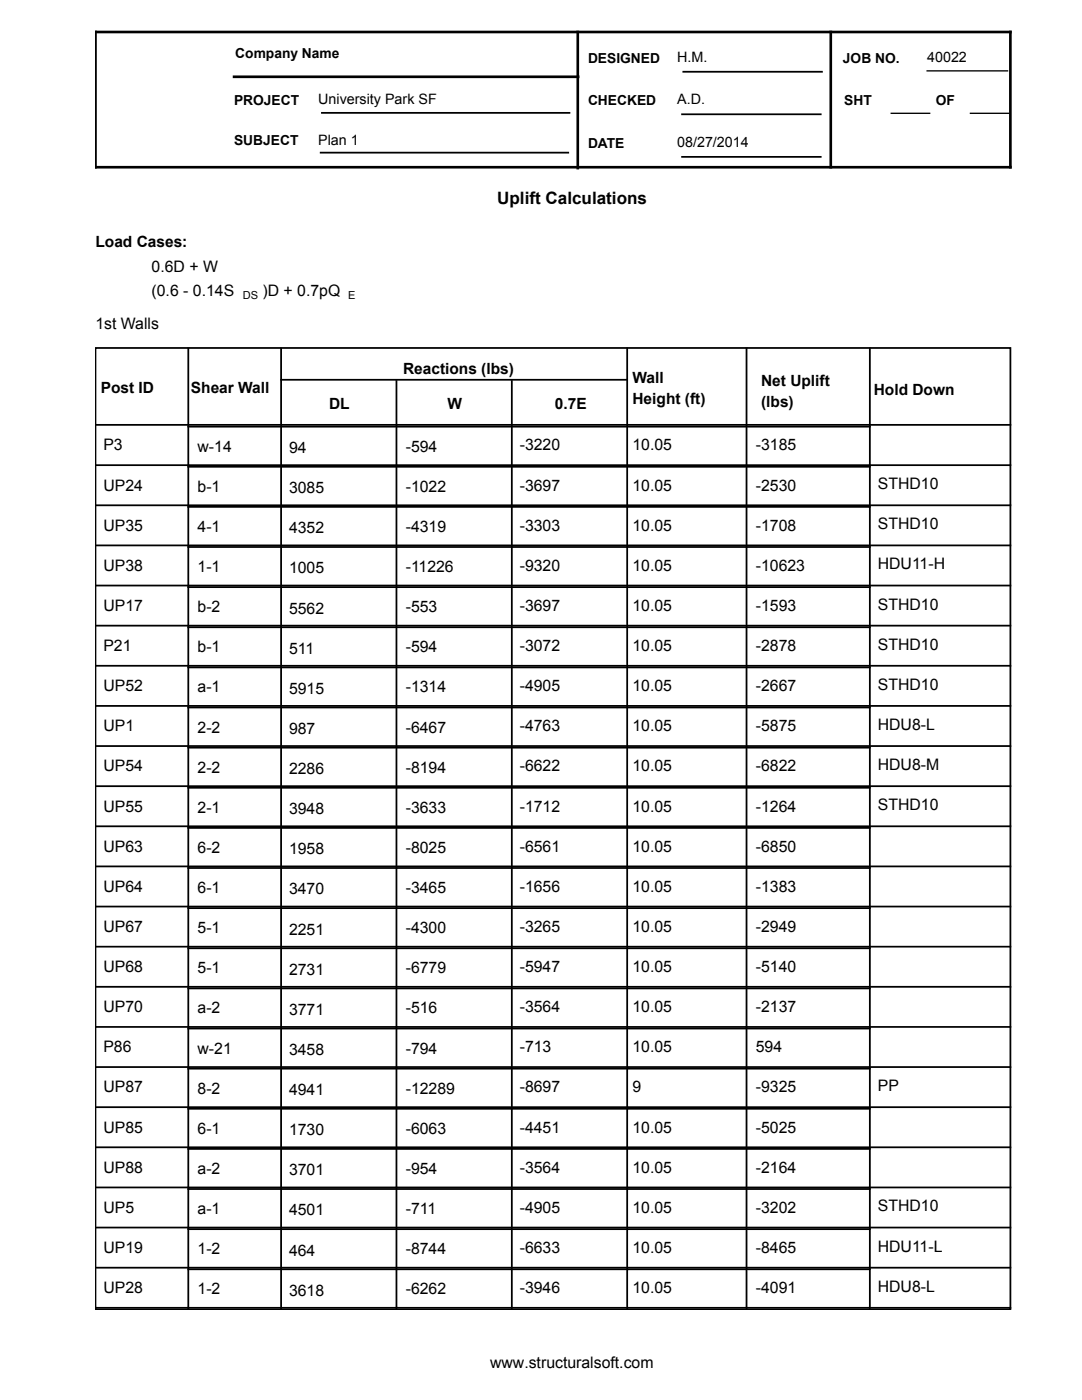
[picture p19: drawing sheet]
<svg xmlns="http://www.w3.org/2000/svg" width="216mm" height="279mm" viewBox="0 0 216 279" stroke-linecap="round" stroke-linejoin="round" font-family="sans-serif">
<defs><g id="words">
<text font-size="3.4" x="99.2" y="40.7">Uplift Calculations</text>
<g font-size="3.2">
<text x="30.2" y="54.2">0.6D + W</text>
<text x="30.2" y="59">(0.6 - 0.14S</text>
<text x="52.4" y="59">)D + 0.7pQ</text>
<text x="19" y="65.6">1st Walls</text>
<text x="20.6" y="89.9">P3</text>
<text x="103.7" y="89.9">-3220</text>
<text x="126.2" y="89.9">10.05</text>
<text x="150.8" y="89.9">-3185</text>
<text x="39.4" y="90.2">w-14</text>
<text x="57.7" y="90.4">94</text>
<text x="81" y="90.2">-594</text>
<text x="20.6" y="97.9">UP24</text>
<text x="39.4" y="98.2">b-1</text>
<text x="57.7" y="98.4">3085</text>
<text x="81" y="98.2">-1022</text>
<text x="103.7" y="97.9">-3697</text>
<text x="126.2" y="97.9">10.05</text>
<text x="150.8" y="97.9">-2530</text>
<text x="175.2" y="97.6">STHD10</text>
<text x="20.6" y="105.9">UP35</text>
<text x="39.4" y="106.2">4-1</text>
<text x="57.7" y="106.4">4352</text>
<text x="81" y="106.2">-4319</text>
<text x="103.7" y="105.9">-3303</text>
<text x="126.2" y="105.9">10.05</text>
<text x="150.8" y="105.9">-1708</text>
<text x="175.2" y="105.6">STHD10</text>
<text x="20.6" y="113.9">UP38</text>
<text x="103.7" y="113.9">-9320</text>
<text x="126.2" y="113.9">10.05</text>
<text x="150.8" y="113.9">-10623</text>
<text x="175.2" y="113.6">HDU11-H</text>
<text x="39.4" y="114.2">1-1</text>
<text x="57.7" y="114.4">1005</text>
<text x="81" y="114.2">-11226</text>
<text x="20.6" y="121.9">UP17</text>
<text x="39.4" y="122.2">b-2</text>
<text x="57.7" y="122.4">5562</text>
<text x="81" y="122.2">-553</text>
<text x="103.7" y="121.9">-3697</text>
<text x="126.2" y="121.9">10.05</text>
<text x="150.8" y="121.9">-1593</text>
<text x="175.2" y="121.7">STHD10</text>
<text x="20.6" y="129.9">P21</text>
<text x="39.4" y="130.2">b-1</text>
<text x="57.7" y="130.5">511</text>
<text x="81" y="130.2">-594</text>
<text x="103.7" y="129.9">-3072</text>
<text x="126.2" y="129.9">10.05</text>
<text x="150.8" y="129.9">-2878</text>
<text x="175.2" y="129.7">STHD10</text>
<text x="20.6" y="137.9">UP52</text>
<text x="103.7" y="137.9">-4905</text>
<text x="126.2" y="137.9">10.05</text>
<text x="150.8" y="137.9">-2667</text>
<text x="175.2" y="137.7">STHD10</text>
<text x="39.4" y="138.2">a-1</text>
<text x="57.7" y="138.5">5915</text>
<text x="81" y="138.2">-1314</text>
<text x="20.6" y="145.9">UP1</text>
<text x="39.4" y="146.2">2-2</text>
<text x="57.7" y="146.5">987</text>
<text x="81" y="146.2">-6467</text>
<text x="103.7" y="145.9">-4763</text>
<text x="126.2" y="145.9">10.05</text>
<text x="150.8" y="145.9">-5875</text>
<text x="175.2" y="145.7">HDU8-L</text>
<text x="20.6" y="154">UP54</text>
<text x="39.4" y="154.2">2-2</text>
<text x="57.7" y="154.5">2286</text>
<text x="81" y="154.2">-8194</text>
<text x="103.7" y="154">-6622</text>
<text x="126.2" y="154">10.05</text>
<text x="150.8" y="154">-6822</text>
<text x="175.2" y="153.7">HDU8-M</text>
<text x="20.6" y="162">UP55</text>
<text x="103.7" y="162">-1712</text>
<text x="126.2" y="162">10.05</text>
<text x="150.8" y="162">-1264</text>
<text x="175.2" y="161.7">STHD10</text>
<text x="39.4" y="162.2">2-1</text>
<text x="57.7" y="162.5">3948</text>
<text x="81" y="162.2">-3633</text>
<text x="20.6" y="170">UP63</text>
<text x="39.4" y="170.2">6-2</text>
<text x="57.7" y="170.5">1958</text>
<text x="81" y="170.2">-8025</text>
<text x="103.7" y="170">-6561</text>
<text x="126.2" y="170">10.05</text>
<text x="150.8" y="170">-6850</text>
<text x="20.6" y="178">UP64</text>
<text x="39.4" y="178.2">6-1</text>
<text x="57.7" y="178.5">3470</text>
<text x="81" y="178.2">-3465</text>
<text x="103.7" y="178">-1656</text>
<text x="126.2" y="178">10.05</text>
<text x="150.8" y="178">-1383</text>
<text x="20.6" y="186">UP67</text>
<text x="103.7" y="186">-3265</text>
<text x="126.2" y="186">10.05</text>
<text x="150.8" y="186">-2949</text>
<text x="39.4" y="186.2">5-1</text>
<text x="57.7" y="186.5">2251</text>
<text x="81" y="186.2">-4300</text>
<text x="20.6" y="194">UP68</text>
<text x="39.4" y="194.3">5-1</text>
<text x="57.7" y="194.5">2731</text>
<text x="81" y="194.3">-6779</text>
<text x="103.7" y="194">-5947</text>
<text x="126.2" y="194">10.05</text>
<text x="150.8" y="194">-5140</text>
<text x="20.6" y="202">UP70</text>
<text x="39.4" y="202.3">a-2</text>
<text x="57.7" y="202.5">3771</text>
<text x="81" y="202.3">-516</text>
<text x="103.7" y="202">-3564</text>
<text x="126.2" y="202">10.05</text>
<text x="150.8" y="202">-2137</text>
<text x="20.6" y="210">P86</text>
<text x="39.4" y="210.3">w-21</text>
<text x="57.7" y="210.5">3458</text>
<text x="81" y="210.3">-794</text>
<text x="103.7" y="210">-713</text>
<text x="126.2" y="210">10.05</text>
<text x="150.8" y="210">594</text>
<text x="20.6" y="218">UP87</text>
<text x="39.4" y="218.3">8-2</text>
<text x="57.7" y="218.5">4941</text>
<text x="81" y="218.3">-12289</text>
<text x="103.7" y="218">-8697</text>
<text x="126.2" y="218">9</text>
<text x="150.8" y="218">-9325</text>
<text x="175.2" y="217.8">PP</text>
<text x="20.6" y="226">UP85</text>
<text x="39.4" y="226.3">6-1</text>
<text x="57.7" y="226.6">1730</text>
<text x="81" y="226.3">-6063</text>
<text x="103.7" y="226">-4451</text>
<text x="126.2" y="226">10.05</text>
<text x="150.8" y="226">-5025</text>
<text x="20.6" y="234">UP88</text>
<text x="39.4" y="234.3">a-2</text>
<text x="57.7" y="234.6">3701</text>
<text x="81" y="234.3">-954</text>
<text x="103.7" y="234">-3564</text>
<text x="126.2" y="234">10.05</text>
<text x="150.8" y="234">-2164</text>
<text x="20.6" y="242">UP5</text>
<text x="39.4" y="242.3">a-1</text>
<text x="57.7" y="242.6">4501</text>
<text x="81" y="242.3">-711</text>
<text x="103.7" y="242">-4905</text>
<text x="126.2" y="242">10.05</text>
<text x="150.8" y="242">-3202</text>
<text x="175.2" y="241.8">STHD10</text>
<text x="20.6" y="250">UP19</text>
<text x="39.4" y="250.3">1-2</text>
<text x="57.7" y="250.6">464</text>
<text x="81" y="250.3">-8744</text>
<text x="103.7" y="250">-6633</text>
<text x="126.2" y="250">10.05</text>
<text x="150.8" y="250">-8465</text>
<text x="175.2" y="249.8">HDU11-L</text>
<text x="175.2" y="257.8">HDU8-L</text>
<text x="20.6" y="258.1">UP28</text>
<text x="39.4" y="258.3">1-2</text>
<text x="57.7" y="258.6">3618</text>
<text x="81" y="258.3">-6262</text>
<text x="103.7" y="258.1">-3946</text>
<text x="126.2" y="258.1">10.05</text>
<text x="150.8" y="258.1">-4091</text>
<text x="97.8" y="273">www.structuralsoft.com</text>
</g>
<g font-size="3.1">
<text x="19" y="49.3">Load Cases:</text>
<text x="80.4" y="74.6">Reactions (lbs)</text>
<text x="126.2" y="76.4">Wall</text>
<text x="151.9" y="76.9">Net Uplift</text>
<text x="20.1" y="78.5">Post ID</text>
<text x="38.1" y="78.5">Shear Wall</text>
<text x="65.7" y="81.7">DL</text>
<text x="89.3" y="81.7">W</text>
<text x="110.7" y="81.7">0.7E</text>
<text x="126.2" y="80.6">Height (ft)</text>
<text x="151.9" y="81.1">(lbs)</text>
<text x="174.4" y="78.8">Hold Down</text>
</g>
<g font-size="2.9">
<text x="135.1" y="12.4">H.M.</text>
<text x="185" y="12.4">40022</text>
<text x="63.5" y="20.8">University Park SF</text>
<text x="135.1" y="20.8">A.D.</text>
<text x="63.5" y="28.9">Plan 1</text>
<text x="135.1" y="29.4">08/27/2014</text>
</g>
<g font-size="2.8">
<text x="47" y="11.5">Company Name</text>
<text x="117.3" y="12.5">DESIGNED</text>
<text x="168.2" y="12.5">JOB NO.</text>
<text x="46.7" y="20.9">PROJECT</text>
<text x="117.3" y="20.9">CHECKED</text>
<text x="168.5" y="20.9">SHT</text>
<text x="186.7" y="20.9">OF</text>
<text x="46.7" y="29">SUBJECT</text>
<text x="117.3" y="29.5">DATE</text>
</g>
<g font-size="2.2">
<text x="48.5" y="59.7">DS</text>
<text x="69.4" y="59.7">E</text>
</g>
</g></defs>
<path d="M19.1 6.4h182.5v27h-182.5zM46.7 15.3h68.7M115.3 6.4v27.1M165.8 6.4v27" fill="none" stroke="#000" stroke-width=".53"/>
<path d="M185 14.1h16M177.8 22.6h7.7M193.6 22.6h7.7" fill="none" stroke="#000" stroke-width=".26"/>
<g fill="none" stroke="#000" stroke-width=".35">
<path d="M136.3 14.3h27.7M64 30.5h49.4M64.2 22.5h49.4M136.1 22.8h27.7M136.1 31.3h27.7M19.1 69.4h182.5v191.9h-182.5zM37.6 69.5v191.8M56.1 69.5v191.8M56.1 75.8h69M79.1 76.1v185.2M102.1 76.1v185.2M125.1 69.5v191.8"/>
<path d="M149 69.5v191.8M173.6 69.5v191.8M19.1 84.8h182.5M19.1 92.8h182.5M37.6 93.2h136M37.6 85.1h136M19.1 116.9h182.5M19.1 108.8h182.5M19.1 100.8h182.5M37.6 117.2h136M37.6 109.2h136M37.6 101.2h136"/>
<path d="M19.1 132.9h182.5M19.1 124.9h182.5M37.6 133.2h136M37.6 125.2h136M19.1 156.9h182.5M19.1 148.9h182.5M19.1 140.9h182.5M37.6 157.2h136M37.6 149.2h136M37.6 141.2h136M19.1 172.9h182.5M19.1 164.9h182.5"/>
<path d="M37.6 173.2h136M37.6 165.2h136M19.1 196.9h182.5M19.1 188.9h182.5M19.1 180.9h182.5M37.6 197.3h136M37.6 189.2h136M37.6 181.2h136M19.1 213h182.5M19.1 204.9h182.5M37.6 213.3h136M37.6 205.3h136"/>
<path d="M19.1 237h182.5M19.1 229h182.5M19.1 221h182.5M37.6 237.3h136M37.6 229.3h136M37.6 221.3h136M19.1 253h182.5M19.1 245h182.5M37.6 253.3h136M37.6 245.3h136M19.1 261h182.5"/>
</g>
<use href="#words"/>
</svg>
